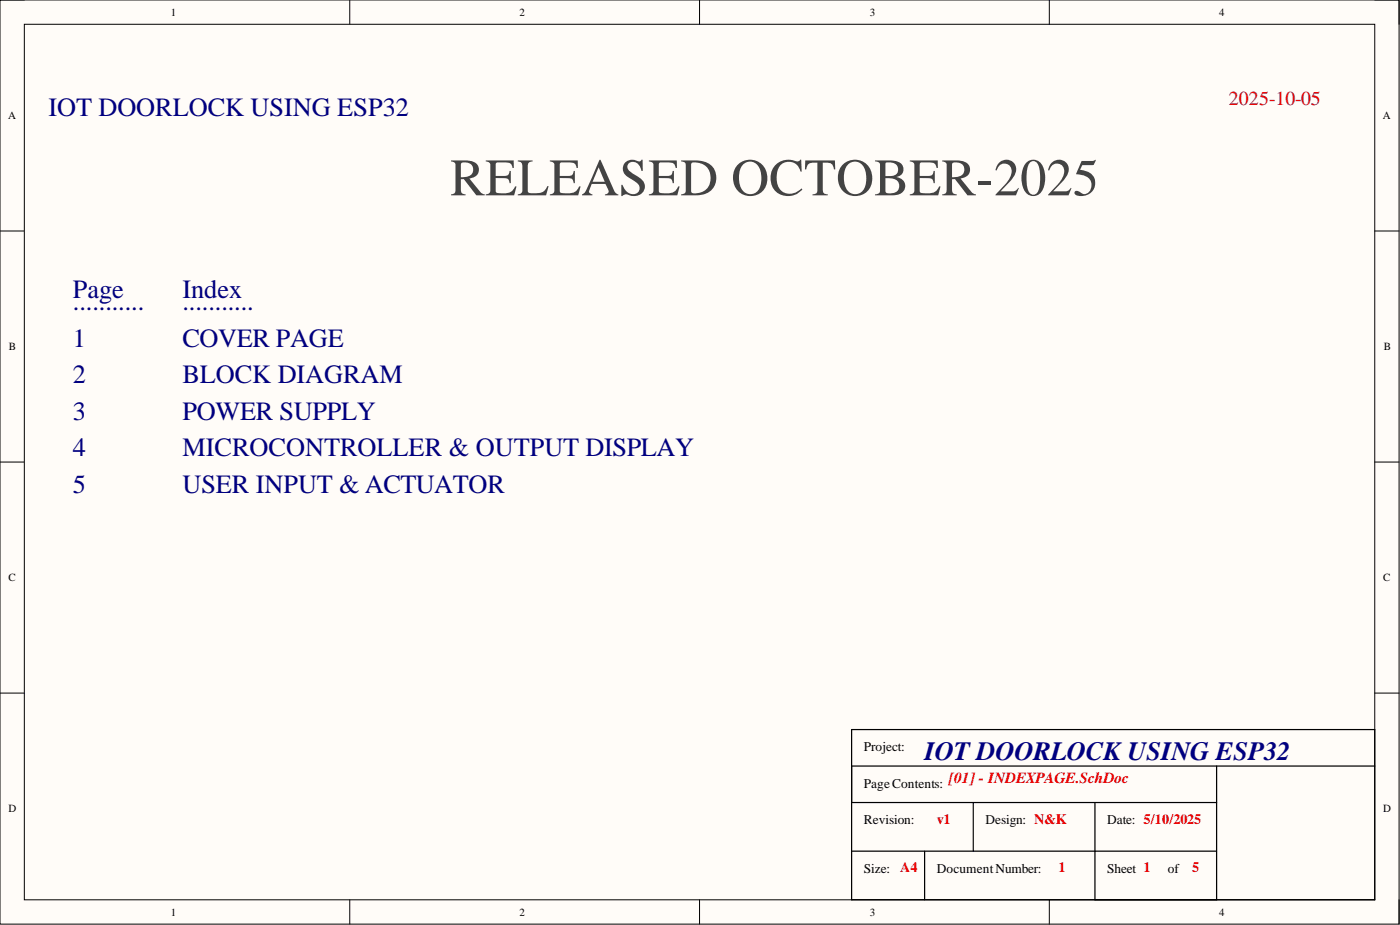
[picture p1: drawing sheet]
<svg xmlns="http://www.w3.org/2000/svg" width="292mm" height="193mm" viewBox="0 0 292 193" stroke-linecap="round" stroke-linejoin="round" font-family="sans-serif">
<defs><g id="words">
<text font-size="11" fill="#434343" x="93.9" y="40.7">RELEASED OCTOBER-2025</text>
<g font-size="5.5" fill="#000080">
<text x="10.2" y="24.2">IOT DOORLOCK USING ESP32</text>
<text x="15.2" y="62.2">Page</text>
<text x="15.2" y="64.8">...........</text>
<text x="38.1" y="62.2">Index</text>
<text x="38.1" y="64.8">...........</text>
<text x="15.2" y="72.4">1</text>
<text x="38.1" y="72.4">COVER PAGE</text>
<text x="15.2" y="80">2</text>
<text x="38.1" y="80">BLOCK DIAGRAM</text>
<text x="15.2" y="87.6">3</text>
<text x="38.1" y="87.6">POWER SUPPLY</text>
<text x="15.2" y="95.2">4</text>
<text x="38.1" y="95.2">MICROCONTROLLER &amp; OUTPUT DISPLAY</text>
<text x="15.2" y="102.8">5</text>
<text x="38.1" y="102.8">USER INPUT &amp; ACTUATOR</text>
<text x="192.9" y="158.6">IOT DOORLOCK USING ESP32</text>
</g>
<text font-size="4.1" fill="#980000" x="256.4" y="21.9">2025-10-05</text>
<text font-size="3.2" fill="#f00" x="198" y="163.4">[01] - INDEXPAGE.SchDoc</text>
<g font-size="3" fill="#f00">
<text x="195.5" y="171.8">v1</text>
<text x="187.8" y="182">A4</text>
<text x="220.8" y="182">1</text>
<text x="248.8" y="182">5</text>
</g>
<g font-size="2.8">
<text x="180.2" y="156.7">Project:</text>
<text x="180.2" y="164.3">PageContents:</text>
<text x="180.2" y="171.9">Revision:</text>
<text x="205.6" y="171.9">Design: N&amp;K</text>
<text x="231" y="171.9">Date: 5/10/2025</text>
<text x="180.2" y="182">Size:</text>
<text x="195.5" y="182">DocumentNumber:</text>
<text x="231" y="182">Sheet 1</text>
<text x="243.7" y="182">of</text>
</g>
<g font-size="2.3">
<text x="35.6" y="3.3">1</text>
<text x="108.4" y="3.3">2</text>
<text x="181.5" y="3.3">3</text>
<text x="254.3" y="3.3">4</text>
<text x="1.7" y="24.9">A</text>
<text x="288.5" y="24.9">A</text>
<text x="1.9" y="73.1">B</text>
<text x="288.7" y="73.1">B</text>
<text x="1.8" y="121.3">C</text>
<text x="288.6" y="121.3">C</text>
<text x="1.8" y="169.4">D</text>
<text x="288.6" y="169.4">D</text>
<text x="35.6" y="191">1</text>
<text x="108.4" y="191">2</text>
<text x="181.5" y="191">3</text>
<text x="254.3" y="191">4</text>
</g>
</g></defs>
<path d="M0 0h291.9v192.8h-291.9z" fill-rule="evenodd" fill="#fffcf8"/>
<path d="M0 0h291.9v192.8h-291.9z" fill="none" stroke="#000" stroke-width=".21"/>
<path d="M5.1 5.1h281.7v182.6h-281.7z" fill-rule="evenodd" fill="#fffcf8"/>
<g fill="none" stroke="#000" stroke-width=".21">
<path d="M0 0h5.1M73 0v5.1M146 0v5.1M218.9 0v5.1M286.8 0h5.1v5.1M5.1 5.1h281.7v182.6h-281.7zM0 48.2h5.1M286.8 48.2h5.1M0 96.4h5.1M286.8 96.4h5.1M0 144.6h5.1M286.8 144.6h5.1"/>
<path d="M73 187.7v5.1M146 187.7v5.1M218.9 187.7v5.1M291.9 187.7v5.1"/>
</g>
<path d="M177.7 152.2h109.1v35.5h-109.1zM177.7 159.8h109.1M253.8 159.8v27.9M177.7 167.4h76.1M177.7 177.6h76.1M192.9 177.6v10.1M203.1 167.4v10.2M228.5 167.4v20.3" fill="none" stroke="#000" stroke-width=".25"/>
<use href="#words"/>
</svg>
